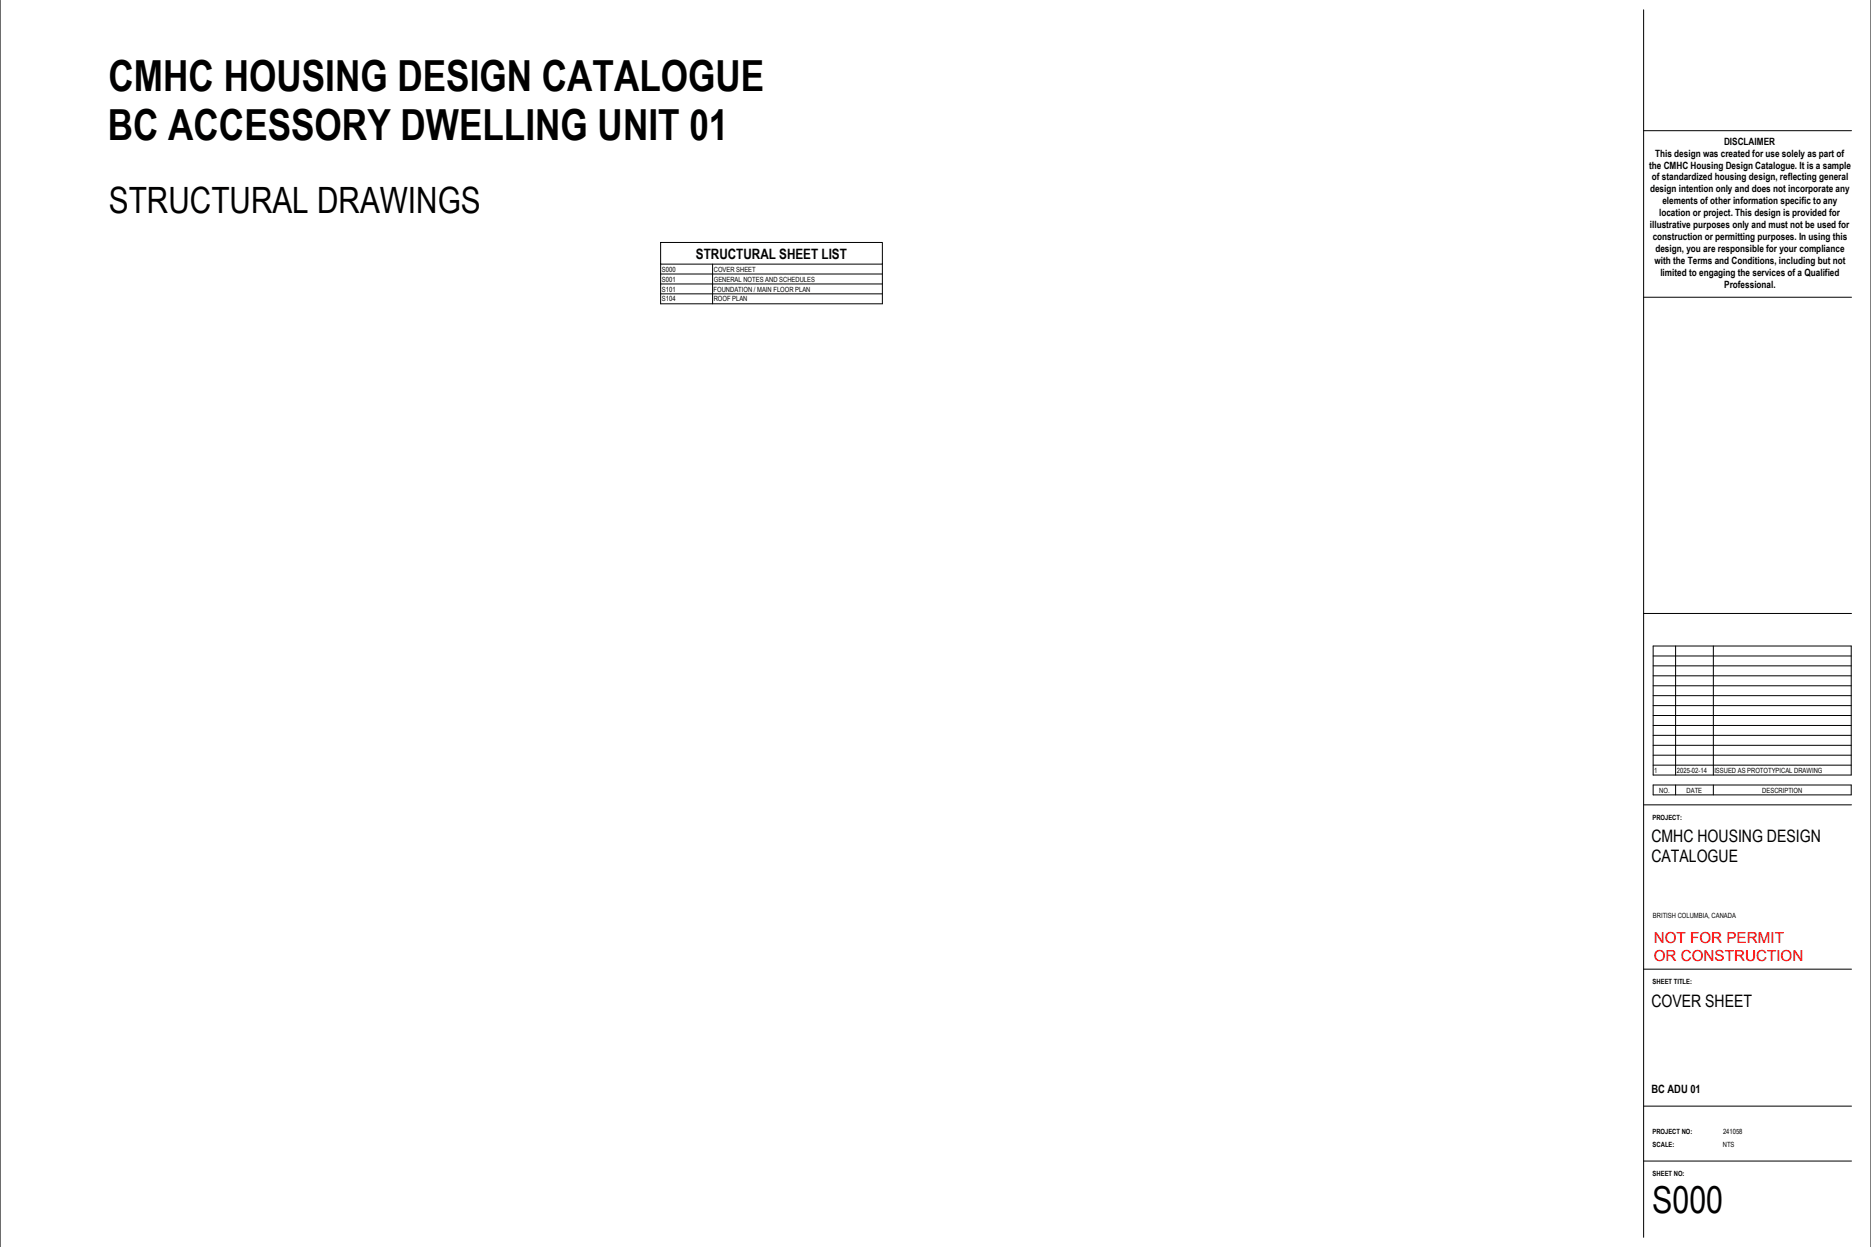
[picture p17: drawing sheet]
<svg xmlns="http://www.w3.org/2000/svg" width="914mm" height="610mm" viewBox="0 0 914 610" stroke-linecap="round" stroke-linejoin="round" font-family="sans-serif">
<defs><g id="words">
<g font-size="20.9">
<text x="53" y="44">CMHC HOUSING DESIGN CATALOGUE</text>
<text x="53" y="68">BC ACCESSORY DWELLING UNIT 01</text>
</g>
<text font-size="18.2" x="807" y="593">S000</text>
<text font-size="17.7" x="53" y="104">STRUCTURAL DRAWINGS</text>
<g font-size="8.4">
<text x="807" y="412">CMHC HOUSING DESIGN</text>
<text x="807" y="421">CATALOGUE</text>
<text x="807" y="492">COVER SHEET</text>
</g>
<g font-size="7.4" fill="#f00">
<text x="808" y="461">NOT FOR PERMIT</text>
<text x="808" y="470">OR CONSTRUCTION</text>
</g>
<text font-size="7" x="340" y="126">STRUCTURAL SHEET LIST</text>
<text font-size="5.6" x="807" y="534">BC ADU 01</text>
<g font-size="4.9">
<text x="843" y="71">DISCLAIMER</text>
<text x="809" y="77">This design was created for use solely as part of</text>
<text x="806" y="82">the CMHC Housing Design Catalogue. It is a sample</text>
<text x="807" y="88">of standardized housing design, reflecting general</text>
<text x="806" y="94">design intention only and does not incorporate any</text>
<text x="812" y="100">elements of other information specific to any</text>
<text x="811" y="106">location or project. This design is provided for</text>
<text x="806" y="112">illustrative purposes only and must not be used for</text>
<text x="808" y="117">construction or permitting purposes. In using this</text>
<text x="809" y="123">design, you are responsible for your compliance</text>
<text x="809" y="129">with the Terms and Conditions, including but not</text>
<text x="811" y="135">limited to engaging the services of a Qualified</text>
<text x="843" y="141">Professional.</text>
</g>
<g font-size="3.5">
<text x="323" y="133">S000</text>
<text x="323" y="138">S001</text>
<text x="349" y="133">COVER SHEET</text>
<text x="349" y="138">GENERAL NOTES AND SCHEDULES</text>
<text x="323" y="143">S101</text>
<text x="349" y="143">FOUNDATION / MAIN FLOOR PLAN</text>
<text x="323" y="147">S104</text>
<text x="349" y="147">ROOF PLAN</text>
<text x="808" y="378">1</text>
<text x="820" y="378">2025-02-14</text>
<text x="838" y="378">ISSUED AS PROTOTYPICAL DRAWING</text>
<text x="811" y="387">NO.</text>
<text x="824" y="387">DATE</text>
<text x="861" y="387">DESCRIPTION</text>
<text x="808" y="401">PROJECT:</text>
<text x="808" y="449">BRITISH COLUMBIA, CANADA</text>
<text x="808" y="481">SHEET TITLE:</text>
<text x="808" y="554">PROJECT NO:</text>
<text x="842" y="554">241058</text>
<text x="808" y="561">SCALE:</text>
<text x="842" y="561">NTS</text>
<text x="808" y="575">SHEET NO:</text>
</g>
</g></defs>
<!-- layer: A-DETL-THIN -->
<path d="M323 119h108v10h-108zM323 129v20h108v-20M323 139h108M323 134h108M348 129v20M323 144h108" fill="none" stroke="#000" stroke-width=".49"/>
<!-- layer: 24161 X-Titleblock 24x36|G-ANNO-TTLB-THIN -->
<path d="M0 0v610M914 0v610M803 64h102M803 145h102M803 300h102M803 393h102M803 474h102M803 541h102M803 568h102" fill="none" stroke="#000" stroke-width=".49"/>
<!-- layer: 24161 X-Titleblock 24x36|G-ANNO-TTLB-MEDM -->
<path d="M803 5v600" fill="none" stroke="#000" stroke-width=".49"/>
<!-- layer: 24161 X-Titleblock 24x36|A-DETL-THIN -->
<g fill="none" stroke="#000" stroke-width=".49">
<path d="M808 316h97v63h-97zM819 316v63M837 316v63M808 321h97M808 326h97M808 330h97M808 335h97M808 340h97M808 345h97M808 350h97M808 355h97M808 359h97"/>
<path d="M808 364h97M808 369h97M808 374h97M808 384h97v5h-97zM819 384v5M837 384v5"/>
</g>
<use href="#words"/>
</svg>
